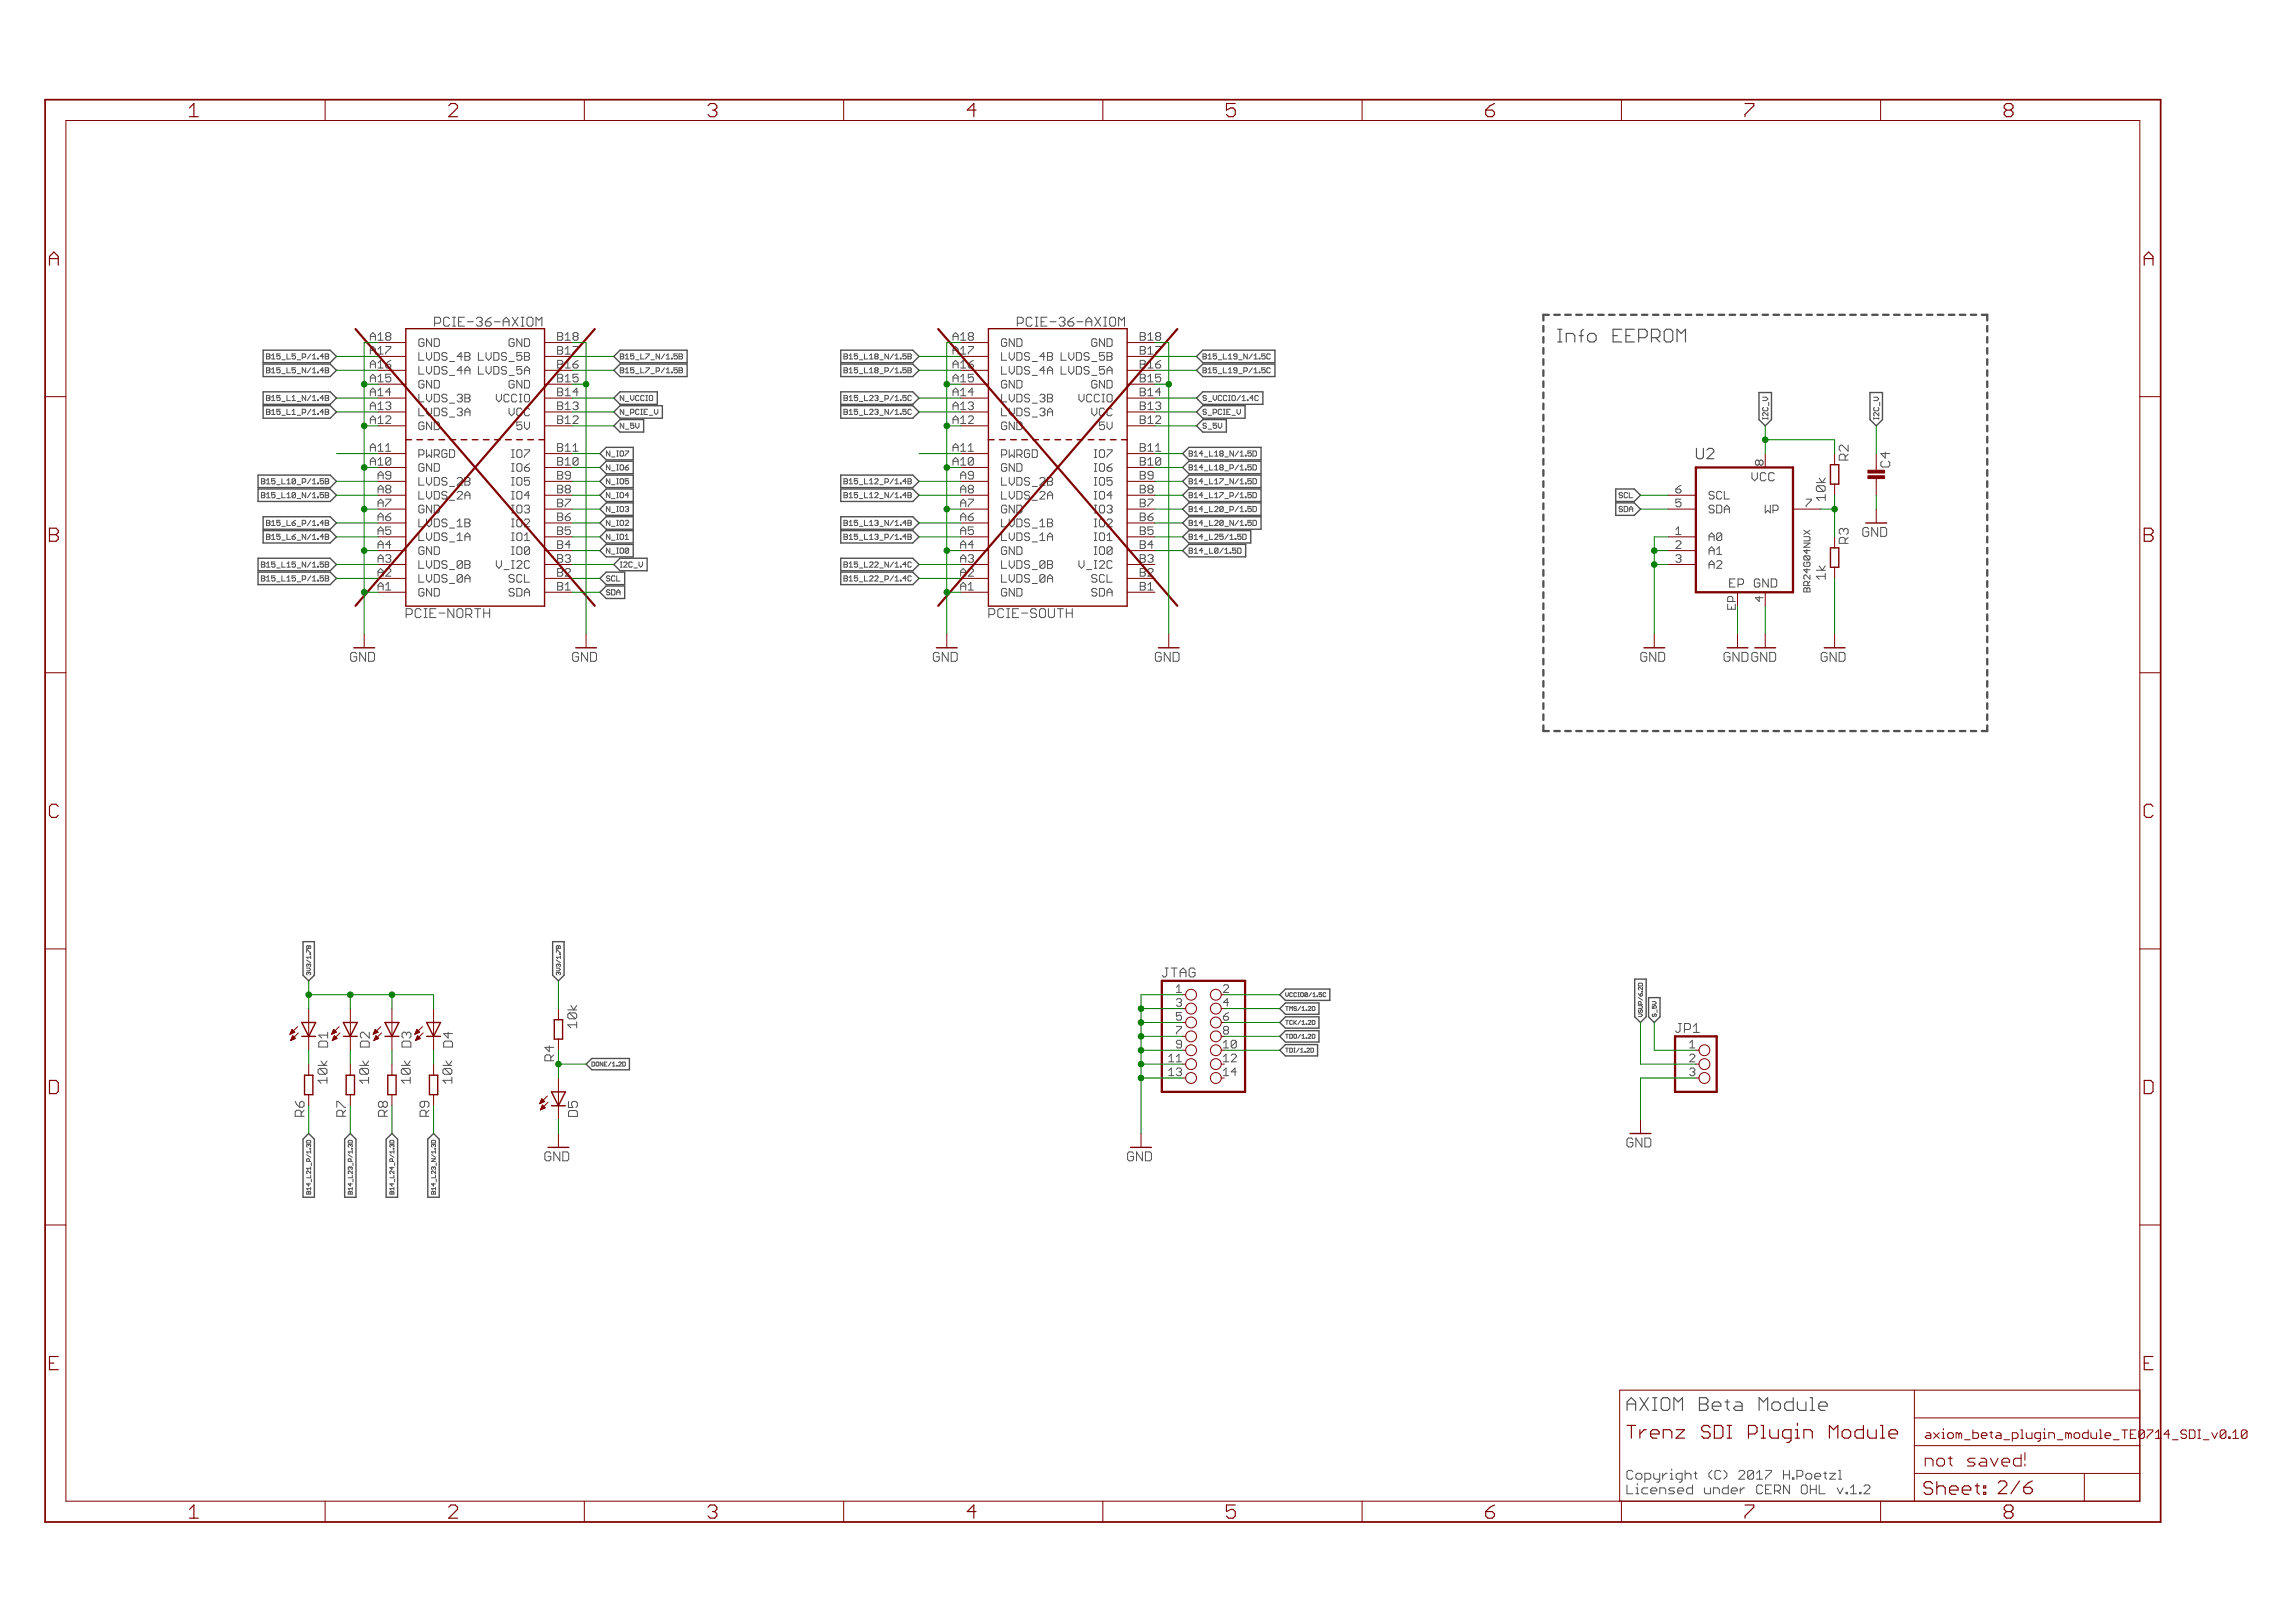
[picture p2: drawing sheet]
<svg xmlns="http://www.w3.org/2000/svg" width="420mm" height="297mm" viewBox="0 0 420 297" stroke-linecap="round" stroke-linejoin="round" font-family="sans-serif">
<defs><g id="words">
<g font-size="3.7" fill="#800000">
<text x="36.2" y="21.4">1</text>
<text x="83.6" y="21.4">2</text>
<text x="131.1" y="21.4">3</text>
<text x="178.5" y="21.4">4</text>
<text x="226" y="21.4">5</text>
<text x="273.5" y="21.4">6</text>
<text x="320.9" y="21.4">7</text>
<text x="368.4" y="21.4">8</text>
<text x="10.4" y="48.6">A</text>
<text x="393.9" y="48.6">A</text>
<text x="10.4" y="99.2">B</text>
<text x="393.9" y="99.2">B</text>
<text x="10.4" y="149.7">C</text>
<text x="393.9" y="149.7">C</text>
<text x="10.3" y="200.2">D</text>
<text x="393.8" y="200.2">D</text>
<text x="36.2" y="277.9">1</text>
<text x="83.6" y="277.9">2</text>
<text x="131.1" y="277.9">3</text>
<text x="178.5" y="277.9">4</text>
<text x="226" y="277.9">5</text>
<text x="273.5" y="277.9">6</text>
<text x="320.9" y="277.9">7</text>
<text x="368.4" y="277.9">8</text>
</g>
<g font-size="3.6" fill="#505050">
<text x="286.6" y="62.7">Info EEPROM</text>
<text x="299.3" y="258.2">AXIOM Beta Module</text>
</g>
<g font-size="3.6" fill="#800000">
<text x="299.3" y="263.3">Trenz SDI Plugin Module</text>
<text x="353.7" y="273.6">Sheet: 2/6</text>
</g>
<text font-size="3.2" fill="#800000" x="353.9" y="268.4">not saved!</text>
<text font-size="2.9" fill="#505050" x="312" y="84">U2</text>
<g font-size="2.5" fill="#505050">
<text x="82.3" y="59.8">PCIE-36-AXIOM</text>
<text x="189" y="59.8">PCIE-36-AXIOM</text>
<text x="339.9" y="84.3" transform="rotate(-90 339.9 84.3)">R2</text>
<text x="347.6" y="85.5" transform="rotate(-90 347.6 85.5)">C4</text>
<text x="339.9" y="99.5" transform="rotate(-90 339.9 99.5)">R3</text>
<text x="342.5" y="98.2">GND</text>
<text x="75.8" y="113.1">PCIE-NORTH</text>
<text x="182.5" y="113.1">PCIE-SOUTH</text>
<text x="65.7" y="121.1">GND</text>
<text x="106.3" y="121.1">GND</text>
<text x="172.3" y="121.1">GND</text>
<text x="213" y="121.1">GND</text>
<text x="301.8" y="121.1">GND</text>
<text x="334.9" y="121.1">GND</text>
<text x="214.2" y="178.9">JTAG</text>
<text x="84.4" y="191.7" transform="rotate(-90 84.4 191.7)">D4</text>
<text x="107.2" y="188.2" transform="rotate(-90 107.2 188.2)">10k</text>
<text x="308.2" y="189">JP1</text>
<text x="61.5" y="198.3" transform="rotate(-90 61.5 198.3)">10k</text>
<text x="69.1" y="198.3" transform="rotate(-90 69.1 198.3)">10k</text>
<text x="76.7" y="198.3" transform="rotate(-90 76.7 198.3)">10k</text>
<text x="84.3" y="198.3" transform="rotate(-90 84.3 198.3)">10k</text>
<text x="57.3" y="204.4" transform="rotate(-90 57.3 204.4)">R6</text>
<text x="64.9" y="204.4" transform="rotate(-90 64.9 204.4)">R7</text>
<text x="72.5" y="204.4" transform="rotate(-90 72.5 204.4)">R8</text>
<text x="80.1" y="204.4" transform="rotate(-90 80.1 204.4)">R9</text>
<text x="107.3" y="204.4" transform="rotate(-90 107.3 204.4)">D5</text>
<text x="299.3" y="210">GND</text>
<text x="101.2" y="212.5">GND</text>
<text x="207.9" y="212.5">GND</text>
<text x="299.3" y="270.8">Copyright (C) 2017 H.Poetzl</text>
<text x="299.3" y="273.5">Licensed under CERN OHL v.1.2</text>
</g>
<g font-size="2.5" fill="#800000">
<text x="335.7" y="91.7" transform="rotate(-90 335.7 91.7)">10k</text>
<text x="335.7" y="106.1" transform="rotate(-90 335.7 106.1)">1k</text>
<text x="317.1" y="121.1">GNDGND</text>
<text x="61.6" y="191.7" transform="rotate(-90 61.6 191.7)">D1</text>
<text x="69.2" y="191.7" transform="rotate(-90 69.2 191.7)">D2</text>
<text x="76.8" y="191.7" transform="rotate(-90 76.8 191.7)">D3</text>
</g>
<text font-size="2.5" fill="#008000" x="103" y="194.3" transform="rotate(-90 103 194.3)">R4</text>
<g font-size="2.3" fill="#505050">
<text x="322.2" y="88.1">VCC</text>
<text x="318.2" y="107.5">EP GND</text>
</g>
<g font-size="2.3" fill="#800000">
<text x="353.9" y="263.3">axiom_beta_plugin_module_TE0714</text>
<text x="396.1" y="263.3">_SDI_v0.10</text>
</g>
<g font-size="2.1" fill="#505050">
<text x="69.3" y="64.9">A17</text>
<text x="69.3" y="62.3">A18</text>
<text x="78.1" y="66">LVDS_4B</text>
<text x="78.1" y="63.5">GND</text>
<text x="89.3" y="66">LVDS_5B</text>
<text x="94" y="63.5">GND</text>
<text x="103.5" y="62.3">B18</text>
<text x="176" y="64.9">A17</text>
<text x="176" y="62.3">A18</text>
<text x="184.8" y="66">LVDS_4B</text>
<text x="184.8" y="63.5">GND</text>
<text x="196" y="66">LVDS_5B</text>
<text x="200.6" y="63.5">GND</text>
<text x="210.2" y="62.3">B18</text>
<text x="69.3" y="70">A15</text>
<text x="69.3" y="67.4">A16</text>
<text x="78.1" y="71.1">GND</text>
<text x="78.1" y="68.5">LVDS_4A</text>
<text x="89.3" y="68.5">LVDS_5A</text>
<text x="94" y="71.1">GND</text>
<text x="103.5" y="70">B15</text>
<text x="103.5" y="67.4">B16</text>
<text x="176" y="70">A15</text>
<text x="176" y="67.4">A16</text>
<text x="184.8" y="71.1">GND</text>
<text x="184.8" y="68.5">LVDS_4A</text>
<text x="196" y="68.5">LVDS_5A</text>
<text x="200.6" y="71.1">GND</text>
<text x="210.2" y="70">B15</text>
<text x="210.2" y="67.4">B16</text>
<text x="69.3" y="77.6">A12</text>
<text x="69.3" y="75">A13</text>
<text x="69.3" y="72.5">A14</text>
<text x="78.1" y="76.2">LVDS_3A</text>
<text x="78.1" y="73.6">LVDS_3B</text>
<text x="92.1" y="73.6">VCCIO</text>
<text x="94.4" y="76.2">VCC</text>
<text x="103.5" y="77.6">B12</text>
<text x="103.5" y="75">B13</text>
<text x="176" y="77.6">A12</text>
<text x="176" y="75">A13</text>
<text x="176" y="72.5">A14</text>
<text x="184.8" y="76.2">LVDS_3A</text>
<text x="184.8" y="73.6">LVDS_3B</text>
<text x="198.7" y="73.6">VCCIO</text>
<text x="201.1" y="76.2">VCC</text>
<text x="210.2" y="77.6">B12</text>
<text x="210.2" y="75">B13</text>
<text x="69.3" y="82.7">A11</text>
<text x="78.1" y="83.8">PWRGD</text>
<text x="78.1" y="78.7">GND</text>
<text x="95.2" y="83.8">IO7</text>
<text x="96.1" y="78.7">5V</text>
<text x="103.5" y="82.7">B11</text>
<text x="176" y="82.7">A11</text>
<text x="184.8" y="83.8">PWRGD</text>
<text x="184.8" y="78.7">GND</text>
<text x="201.9" y="83.8">IO7</text>
<text x="202.7" y="78.7">5V</text>
<text x="210.2" y="82.7">B11</text>
<text x="69.3" y="85.2">A10</text>
<text x="70.7" y="87.7">A9</text>
<text x="78.1" y="88.8">LVDS_2B</text>
<text x="78.1" y="86.3">GND</text>
<text x="95.2" y="88.8">IO5</text>
<text x="95.2" y="86.3">IO6</text>
<text x="103.5" y="87.7">B9</text>
<text x="103.5" y="85.2">B10</text>
<text x="176" y="85.2">A10</text>
<text x="177.3" y="87.7">A9</text>
<text x="184.8" y="88.8">LVDS_2B</text>
<text x="184.8" y="86.3">GND</text>
<text x="201.9" y="88.8">IO5</text>
<text x="201.9" y="86.3">IO6</text>
<text x="210.2" y="87.7">B9</text>
<text x="210.2" y="85.2">B10</text>
<text x="324.3" y="85.2" transform="rotate(-90 324.3 85.2)">8</text>
<text x="70.7" y="95.4">A6</text>
<text x="70.7" y="92.8">A7</text>
<text x="70.7" y="90.3">A8</text>
<text x="78.1" y="93.9">GND</text>
<text x="78.1" y="91.4">LVDS_2A</text>
<text x="95.2" y="93.9">IO3</text>
<text x="95.2" y="91.4">IO4</text>
<text x="103.5" y="95.4">B6</text>
<text x="103.5" y="92.8">B7</text>
<text x="103.5" y="90.3">B8</text>
<text x="177.3" y="95.4">A6</text>
<text x="177.3" y="92.8">A7</text>
<text x="177.3" y="90.3">A8</text>
<text x="184.8" y="93.9">GND</text>
<text x="184.8" y="91.4">LVDS_2A</text>
<text x="201.9" y="93.9">IO3</text>
<text x="201.9" y="91.4">IO4</text>
<text x="210.2" y="95.4">B6</text>
<text x="210.2" y="92.8">B7</text>
<text x="210.2" y="90.3">B8</text>
<text x="308.3" y="90.3">6</text>
<text x="308.3" y="92.8">5</text>
<text x="314.3" y="91.4">SCL</text>
<text x="314.3" y="93.9">SDA</text>
<text x="324" y="93.9">WP</text>
<text x="332.1" y="92.8">7</text>
<text x="70.7" y="100.4">A4</text>
<text x="70.7" y="97.9">A5</text>
<text x="78.1" y="101.5">GND</text>
<text x="78.1" y="99">LVDS_1A</text>
<text x="78.1" y="96.5">LVDS_1B</text>
<text x="95.2" y="101.5">IO0</text>
<text x="95.2" y="99">IO1</text>
<text x="95.2" y="96.5">IO2</text>
<text x="103.5" y="100.4">B4</text>
<text x="103.5" y="97.9">B5</text>
<text x="177.3" y="100.4">A4</text>
<text x="177.3" y="97.9">A5</text>
<text x="184.8" y="101.5">GND</text>
<text x="184.8" y="99">LVDS_1A</text>
<text x="184.8" y="96.5">LVDS_1B</text>
<text x="201.9" y="101.5">IO0</text>
<text x="201.9" y="99">IO1</text>
<text x="201.9" y="96.5">IO2</text>
<text x="210.2" y="100.4">B4</text>
<text x="210.2" y="97.9">B5</text>
<text x="314.3" y="99">A0</text>
<text x="314.3" y="101.5">A1</text>
<text x="70.7" y="105.5">A2</text>
<text x="70.7" y="103">A3</text>
<text x="78.1" y="106.6">LVDS_0A</text>
<text x="78.1" y="104.1">LVDS_0B</text>
<text x="92.8" y="104.1">V_I2C</text>
<text x="94.8" y="106.6">SCL</text>
<text x="103.5" y="105.5">B2</text>
<text x="103.5" y="103">B3</text>
<text x="177.3" y="105.5">A2</text>
<text x="177.3" y="103">A3</text>
<text x="184.8" y="106.6">LVDS_0A</text>
<text x="184.8" y="104.1">LVDS_0B</text>
<text x="199.5" y="104.1">V_I2C</text>
<text x="201.5" y="106.6">SCL</text>
<text x="210.2" y="105.5">B2</text>
<text x="210.2" y="103">B3</text>
<text x="314.3" y="104.1">A2</text>
<text x="70.7" y="108">A1</text>
<text x="78.1" y="109.2">GND</text>
<text x="94.4" y="109.2">SDA</text>
<text x="103.5" y="108">B1</text>
<text x="177.3" y="108">A1</text>
<text x="184.8" y="109.2">GND</text>
<text x="201.1" y="109.2">SDA</text>
<text x="210.2" y="108">B1</text>
<text x="324.3" y="110.1" transform="rotate(-90 324.3 110.1)">4</text>
<text x="216.9" y="184.2">3</text>
<text x="225.5" y="191.9">10</text>
<text x="225.5" y="194.4">12</text>
<text x="225.5" y="196.9">14</text>
</g>
<g font-size="2.1" fill="#008000">
<text x="103.5" y="64.9">B17</text>
<text x="210.2" y="64.9">B17</text>
<text x="103.5" y="72.5">B14</text>
<text x="210.2" y="72.5">B14</text>
</g>
<g font-size="2.1" fill="#800000">
<text x="319.3" y="111.4" transform="rotate(-90 319.3 111.4)">EP</text>
<text x="216.9" y="181.7">1</text>
<text x="216.9" y="186.8">5</text>
<text x="216.9" y="189.3">7</text>
<text x="216.9" y="191.9">9</text>
<text x="310.9" y="191.9">1</text>
<text x="215.5" y="194.4">11</text>
<text x="215.5" y="196.9">13</text>
<text x="310.9" y="194.4">2</text>
<text x="310.9" y="196.9">3</text>
</g>
<text font-size="1.8" fill="#505050" x="333" y="108.4" transform="rotate(-90 333 108.4)">BR24G04NUX</text>
<g font-size="1.4" fill="#505050">
<text x="51.5" y="65.7">B15_L5_P/1.4B</text>
<text x="115" y="65.7">B15_L7_N/1.5B</text>
<text x="157" y="65.7">B15_L18_N/1.5B</text>
<text x="221.7" y="65.7">B15_L19_N/1.5C</text>
<text x="51.3" y="68.3">B15_L5_N/1.4B</text>
<text x="115" y="68.3">B15_L7_P/1.5B</text>
<text x="157.2" y="68.3">B15_L18_P/1.5B</text>
<text x="221.7" y="68.3">B15_L19_P/1.5C</text>
<text x="51.3" y="73.4">B15_L1_N/1.4B</text>
<text x="51.5" y="75.9">B15_L1_P/1.4B</text>
<text x="115" y="73.4">N_VCCIO</text>
<text x="115" y="75.9">N_PCIE_V</text>
<text x="157" y="75.9">B15_L23_N/1.5C</text>
<text x="157.2" y="73.4">B15_L23_P/1.5C</text>
<text x="221.7" y="75.9">S_PCIE_V</text>
<text x="221.7" y="73.4">S_VCCIO/1.4C</text>
<text x="325.2" y="76.8" transform="rotate(-90 325.2 76.8)">I2C_V</text>
<text x="112.5" y="83.5">N_IO7</text>
<text x="115" y="78.4">N_5V</text>
<text x="219.2" y="83.5">B14_L18_N/1.5D</text>
<text x="221.7" y="78.4">S_5V</text>
<text x="50.6" y="88.6">B15_L10_P/1.5B</text>
<text x="112.5" y="86.1">N_IO6</text>
<text x="112.5" y="88.6">N_IO5</text>
<text x="157.2" y="88.6">B15_L12_P/1.4B</text>
<text x="219.2" y="86.1">B14_L18_P/1.5D</text>
<text x="219.2" y="88.6">B14_L17_N/1.5D</text>
<text x="50.3" y="91.1">B15_L10_N/1.5B</text>
<text x="112.5" y="93.7">N_IO3</text>
<text x="112.5" y="91.1">N_IO4</text>
<text x="157" y="91.1">B15_L12_N/1.4B</text>
<text x="219.2" y="93.7">B14_L20_P/1.5D</text>
<text x="219.2" y="91.1">B14_L17_P/1.5D</text>
<text x="297.7" y="93.7">SDA</text>
<text x="298" y="91.1">SCL</text>
<text x="51.3" y="98.8">B15_L6_N/1.4B</text>
<text x="51.5" y="96.2">B15_L6_P/1.4B</text>
<text x="112.5" y="98.8">N_IO1</text>
<text x="112.5" y="101.3">N_IO0</text>
<text x="112.5" y="96.2">N_IO2</text>
<text x="157" y="96.2">B15_L13_N/1.4B</text>
<text x="157.2" y="98.8">B15_L13_P/1.4B</text>
<text x="219.2" y="98.8">B14_L25/1.5D</text>
<text x="219.2" y="101.3">B14_L0/1.5D</text>
<text x="219.2" y="96.2">B14_L20_N/1.5D</text>
<text x="50.3" y="103.8">B15_L15_N/1.5B</text>
<text x="50.6" y="106.4">B15_L15_P/1.5B</text>
<text x="112.5" y="106.4">SC</text>
<text x="115" y="103.8">I2C_V</text>
<text x="157" y="103.8">B15_L22_N/1.4C</text>
<text x="157.2" y="106.4">B15_L22_P/1.4C</text>
<text x="112.5" y="108.9">SD</text>
</g>
<g font-size="1.1" fill="#505050">
<text x="236.9" y="185">TMS/1.2D</text>
<text x="236.9" y="182.4">VCCIO0/1.5C</text>
<text x="236.9" y="190.1">TDO/1.2</text>
<text x="236.9" y="187.5">TCK/1.2D</text>
<text x="302.3" y="186.1" transform="rotate(-90 302.3 186.1)">VSUP/6.2D</text>
<text x="109.9" y="195.2">DONE/1.2</text>
<text x="236.9" y="192.6">TDI/1.2D</text>
</g>
</g></defs>
<path d="M285.2 62.6h.8M285.2 60.3h.8M285.6 60.3v2.3M310.6 82.1v1.5l.3 .3h.6M297.9 257h1.5M298.7 255.8l-.8 .8v1.5" fill="none" stroke="#505050" stroke-width=".21"/>
<g fill="none" stroke="#505050" stroke-width=".18">
<path d="M79.6 59.2h.8l.3-.3v-.6l-.3-.2h-.8v1.6M82 58.1h-.5l-.3 .2v1.1l.3 .3h.5M186.2 59.2h.8l.3-.3v-.6l-.3-.2h-.8v1.6M188.7 58.1h-.5l-.3 .2v1.1l.3 .3h.5M48.8 74.9h.5l.1 .2-.1 .3 .1 .3-.1 .2h-.5zM48.8 75.4h.5M48.8 72.4h.5l.1 .1-.1 .4 .1 .3-.1 .1h-.5zM48.8 67.3h.5l.1 .2-.1 .3 .1 .3-.1 .1h-.5zM48.8 67.8h.5M48.8 64.8h.5l.1 .1-.1 .3 .1 .4-.1 .1h-.5zM48.8 72.9h.5M48.8 65.2h.5"/>
<path d="M49.7 75.9h.7M49.7 73.3h.7M49.7 68.2h.7M49.7 75.2l.3-.3v1M49.7 65.1l.3-.3v.9M49.7 67.6l.3-.3v.9M49.7 72.7l.3-.3v.9M49.7 65.7h.7M50.7 75.7l.1 .2h.3M50.7 73.2l.1 .1h.3M50.7 68.1l.1 .1h.3M50.7 65.6l.1 .1h.3"/>
<path d="M51.3 74.9h-.6v.5l.4-.2M51.3 67.3h-.6v.5l.3-.2M51.3 64.8h-.6v.4l.4-.1M51.3 72.4h-.6v.5l.3-.2M67.8 76.8h.9M67.8 74.3h.9M67.8 71.7h.9M67.8 69.2h.9M67.8 66.7h.9M67.8 64.1h.9M67.8 61.6h.9M68.7 61.3l-.4-.4-.5 .4v1"/>
<path d="M68.7 63.9l-.4-.5-.5 .5v.9M68.7 66.4l-.4-.4-.5 .4v1M68.7 69l-.4-.5-.5 .5v.9M68.7 71.5l-.4-.5-.5 .5v.9M68.7 74l-.4-.4-.5 .4v1M68.7 76.6l-.4-.5-.5 .5v.9M76.7 74.7v1.4h.9M76.7 72.2v1.4h.9M76.7 67.1v1.4h.9M76.7 64.5v1.4h.9M77.2 77.9h.4M77.2 70.3h.4"/>
<path d="M77.2 62.7h.4M77.6 77.5l-.2-.3h-.5l-.2 .3v.9l.2 .2h.5l.2-.2M77.6 69.8l-.2-.2h-.5l-.2 .2v1l.2 .2h.5l.2-.2M77.6 62.2l-.2-.2h-.5l-.2 .2v1l.2 .2h.5l.2-.2M87.6 68.5h.9M87.6 65.9h.9M90.9 72.2v.9l.4 .5 .5-.5M93.2 74.7v.9l.5 .5 .4-.5M93.4 62l-.2 .2v1l.2 .2M93.4 69.6l-.2 .2v1l.2 .2M94.6 78.4l.2 .2h.5l.2-.2M95.5 77.2h-.9v.7l.5-.2h.2l.2 .2"/>
<path d="M102.1 76.8h.7M102.1 74.3h.7M102.1 71.7h.7M102.1 69.2h.7M102.1 66.7h.7M102.1 64.1h.7M102.1 61.6h.7M102.8 76.8l.2 .2M102.8 74.3l.2 .2M102.8 71.7l.2 .3M102.8 69.2l.2 .2M102.8 66.7l.2 .2"/>
<path d="M102.8 64.1l.2 .2M102.8 61.6l.2 .2M103 76.3l-.2-.2h-.7v1.4h.7l.2-.2M103 71.3l-.2-.3h-.7v1.4h.7l.2-.2M103 66.2l-.2-.2h-.7v1.4h.7l.2-.3M103 73.8l-.2-.2h-.7v1.4h.7l.2-.3M103 68.7l-.2-.2h-.7v1.4h.7l.2-.2M103 63.6l-.2-.2h-.7v1.4h.7l.2-.2M103 61.1l-.2-.2h-.7v1.4h.7l.2-.3M103 76.6l-.2 .2M103 74l-.2 .3M103 71.5l-.2 .2"/>
<path d="M103 69l-.2 .2M103 66.4l-.2 .3M103 63.9l-.2 .2M103 61.3l-.2 .3M113.6 64.8h.4l.2 .1-.2 .3 .2 .4-.2 .1h-.4zM113.6 67.3h.4l.2 .2-.2 .3 .2 .3-.2 .1h-.4zM113.6 67.8h.4M113.6 65.2h.4M114.2 72.4v.9l-.6-.9v.9M114.2 74.9v1l-.6-1v1M114.2 77.4v1l-.6-1v1M114.5 76h.6"/>
<path d="M114.5 68.2h.6M114.5 65.7h.6M114.5 73.5h.6M114.5 78.5h.6M114.8 67.3l-.3 .3M114.8 64.8l-.3 .3M154.5 74.9h.5l.2 .2-.2 .3 .2 .3-.2 .2h-.5zM154.5 75.4h.5M154.5 72.4h.5l.2 .1-.2 .4 .2 .3-.2 .1h-.5zM154.5 67.3h.5l.2 .2-.2 .3 .2 .3-.2 .1h-.5zM154.5 67.8h.5M154.5 72.9h.5"/>
<path d="M154.5 64.8h.5l.2 .1-.2 .3 .2 .4-.2 .1h-.5zM154.5 65.2h.5M155.5 75.9h.6M155.5 73.3h.6M155.5 68.2h.6M155.5 65.7h.6M155.5 65.1l.3-.3v.9M155.5 67.6l.3-.3v.9M155.5 72.7l.3-.3v.9M155.5 75.2l.3-.3v1M156.4 65.6l.1 .1h.4M156.4 75.7l.1 .2h.4"/>
<path d="M156.4 73.2l.1 .1h.4M156.4 68.1l.1 .1h.4l.1-.1M157 74.9h-.6v.5l.3-.2M157 72.4h-.6v.5l.5-.2M157 67.3h-.6v.5l.3-.2 .3 .2M157 64.8h-.6v.4l.3-.1M174.5 76.8h.9M174.5 74.3h.9M174.5 71.7h.9M174.5 69.2h.9M174.5 66.7h.9M174.5 64.1h.9"/>
<path d="M174.5 61.6h.9M175.4 61.3l-.5-.4-.4 .4v1M175.4 63.9l-.5-.5-.4 .5v.9M175.4 66.4l-.5-.4-.4 .4v1M175.4 69l-.5-.5-.4 .5v.9M175.4 71.5l-.5-.5-.4 .5v.9M175.4 74l-.5-.4-.4 .4v1M175.4 76.6l-.5-.5-.4 .5v.9M183.4 64.5v1.4h.9M183.4 67.1v1.4h.9M183.4 72.2v1.4h.9M183.4 74.7v1.4h.9"/>
<path d="M183.8 77.9h.5M183.8 70.3h.5M183.8 62.7h.5M184.3 62.2l-.2-.2h-.5l-.2 .2v1l.2 .2h.5l.2-.2M184.3 69.8l-.2-.2h-.5l-.2 .2v1l.2 .2h.5l.2-.2M184.3 77.5l-.2-.3h-.5l-.2 .3v.9l.2 .2h.5l.2-.2M194.3 68.5h.9M194.3 65.9h.9M197.5 72.2v.9l.5 .5 .5-.5M199.9 74.7v.9l.4 .5M200.1 62l-.2 .2v1l.2 .2M200.1 69.6l-.2 .2v1l.2 .2"/>
<path d="M201.3 78.4l.2 .2h.5l.2-.2M202.2 77.2h-.9v.7l.4-.2h.3l.2 .2M208.7 76.8h.7M208.7 74.3h.7M208.7 71.7h.7M208.7 69.2h.7M208.7 66.7h.7M208.7 64.1h.7M208.7 61.6h.7M209.4 76.8l.3 .2M209.4 74.3l.3 .2M209.4 71.7l.3 .3"/>
<path d="M209.4 69.2l.3 .2M209.4 66.7l.3 .2M209.4 64.1l.3 .2M209.4 61.6l.3 .2M209.7 76.3l-.3-.2h-.7v1.4h.7l.3-.2M209.7 71.3l-.3-.3h-.7v1.4h.7l.3-.2M209.7 66.2l-.3-.2h-.7v1.4h.7l.3-.3M209.7 61.1l-.3-.2h-.7v1.4h.7l.3-.3M209.7 63.6l-.3-.2h-.7v1.4h.7l.3-.2M209.7 68.7l-.3-.2h-.7v1.4h.7l.3-.2M209.7 73.8l-.3-.2h-.7v1.4h.7l.3-.3M209.7 76.6l-.3 .2"/>
<path d="M209.7 74l-.3 .3M209.7 71.5l-.3 .2M209.7 69l-.3 .2M209.7 66.4l-.3 .3M209.7 63.9l-.3 .2M209.7 61.3l-.3 .3M220.2 64.8h.5l.2 .1-.2 .3 .2 .4-.2 .1h-.5zM220.2 67.3h.5l.2 .2-.2 .3 .2 .3-.2 .1h-.5zM220.2 67.8h.5M220.2 65.2h.5M220.9 77.6l-.2-.2h-.3l-.2 .4 .2 .1h.3l.2 .3-.2 .2h-.3l-.2-.2M220.9 75.1l-.2-.2h-.3l-.2 .2 .2 .3h.3l.2 .1-.2 .4h-.3l-.2-.2"/>
<path d="M220.9 72.5l-.2-.1h-.3l-.2 .3 .2 .2h.3l.2 .3-.2 .1h-.3l-.2-.1M221.2 76h.6M221.2 68.2h.6M221.2 65.7h.6M221.2 73.5h.6M221.2 78.5h.6M221.5 64.8l-.3 .3M221.5 67.3l-.3 .3M322.7 76.6h1M322.7 76.4v.4M322.7 72.7h.6l.4 .3-.4 .3h-.6M322.9 74.6l-.2 .1v.3l.2 .2h.6l.2-.2"/>
<path d="M322.9 76.1l-.2-.1v-.4l.2-.1 .8 .6M323.5 74.6l.2 .1M343 76.6h1M343 72.7h.7l.3 .3-.3 .3h-.7M343 76.4v.4M343.2 74.6l-.2 .1v.3l.2 .2h.6l.2-.2v-.3l-.2-.1M344 75.5v.6l-.7-.6-.3 .1v.4l.2 .1M344 76.4v.4M344.1 73.6v.7M47.9 90.1h.4l.2 .2-.2 .3 .2 .3-.2 .2h-.4zM47.9 90.6h.4M47.9 87.6h.4l.2 .2-.2 .3 .2 .3-.2 .2h-.4z"/>
<path d="M47.9 88.1h.4M48.8 98.2h.5M48.8 91.1h.6M48.8 90.5l.3-.4v1M48.8 87.9l.3-.3v1M48.8 88.6h.6M48.8 95.2h.5l.1 .2-.1 .3 .1 .3-.1 .2h-.5zM48.8 97.8h.5l.1 .1-.1 .3 .1 .4-.1 .1h-.5zM48.8 95.7h.5M49.7 90.9l.2 .2h.3M49.7 88.4l.2 .2h.3M49.7 95.5l.3-.3v1"/>
<path d="M49.7 98.1l.3-.3v.9M49.7 98.7h.7M49.7 96.2h.7M50.4 90.1h-.7v.5l.3-.1M50.4 87.6h-.7v.5l.5-.2M50.7 98.6l.1 .1h.3M50.7 96l.1 .2h.3M51.3 95.2h-.6v.5l.4-.2M51.3 97.8h-.6v.4l.3-.1M67.8 84.4h.9M67.8 81.9h.9M68.7 81.7l-.4-.5-.5 .5v.9"/>
<path d="M68.7 84.2l-.4-.5-.5 .5v.9M69.2 99.7h.9M69.2 97.1h.9M69.2 94.6h.9M69.2 92.1h.9M69.2 89.5h.9M69.2 87h.9M70.1 86.7l-.4-.4-.5 .4v1M70.1 89.3l-.4-.5-.5 .5v.9M70.1 91.8l-.4-.4-.5 .4v1M70.1 94.4l-.4-.5-.5 .5v.9M70.1 96.9l-.4-.5-.5 .5v.9"/>
<path d="M70.1 99.4l-.4-.4-.5 .4v1M76.7 97.5v1.4h.9M76.7 95v1.4h.9M76.7 89.9v1.4h.9M76.7 87.4v1.4h.9M77.2 93.2h.4M77.2 85.6h.4M77.6 92.7l-.2-.2h-.5l-.2 .2v.9l.2 .3h.5l.2-.3M77.6 85.1l-.2-.2h-.5l-.2 .2v.9l.2 .3h.5l.2-.3M77.6 82.5l-.2-.2h-.7v1.4M77.6 83l-.2 .2h-.7M93.7 89.9h.4"/>
<path d="M93.7 98.9h.4M93.7 96.4h.4M93.7 92.5h.4M93.7 93.9h.4M93.7 91.3h.4M93.7 88.8h.4M93.7 84.9h.4M93.7 86.3h.4M93.7 82.3h.4M93.7 97.5h.4M93.7 95h.4M93.7 87.4h.4"/>
<path d="M93.7 83.7h.4M93.9 82.3v1.4M93.9 84.9v1.4M93.9 87.4v1.4M93.9 89.9v1.4M93.9 92.5v1.4M93.9 95v1.4M93.9 97.5v1.4M94.8 82.3l-.2 .2v1l.2 .2M94.8 84.9l-.2 .2v.9l.2 .3M94.8 87.4l-.2 .2v1l.2 .2M94.8 89.9l-.2 .3v.9l.2 .2"/>
<path d="M94.8 92.5l-.2 .2v.9l.2 .3M94.8 95l-.2 .2v1l.2 .2M94.8 97.5l-.2 .3v.9l.2 .2M102.1 99.7h.7M102.1 97.1h.7M102.1 94.6h.7M102.1 92.1h.7M102.1 89.5h.7M102.1 87h.7M102.1 84.4h.7M102.1 81.9h.7M102.8 99.7l.2 .2"/>
<path d="M102.8 97.1l.2 .3M102.8 94.6l.2 .2M102.8 92.1l.2 .2M102.8 89.5l.2 .2M102.8 87l.2 .2M102.8 84.4l.2 .3M102.8 81.9l.2 .2M103 99.2l-.2-.2h-.7v1.4h.7l.2-.3M103 96.7l-.2-.3h-.7v1.4h.7l.2-.2M103 91.6l-.2-.2h-.7v1.4h.7l.2-.3M103 86.5l-.2-.2h-.7v1.4h.7l.2-.3M103 94.1l-.2-.2h-.7v1.4h.7l.2-.2"/>
<path d="M103 89l-.2-.2h-.7v1.4h.7l.2-.2M103 84l-.2-.3h-.7v1.4h.7l.2-.2M103 81.4l-.2-.2h-.7v1.4h.7l.2-.2M103 99.4l-.2 .3M103 96.9l-.2 .2M103 94.4l-.2 .2M103 91.8l-.2 .3M103 89.3l-.2 .2M103 86.7l-.2 .3M103 84.2l-.2 .2M103 81.7l-.2 .2M111.7 82.5v1l-.7-1v1"/>
<path d="M111.7 85.1v.9l-.7-.9v.9M111.7 87.6v1l-.7-1v1M111.7 90.1v1l-.7-1v1M111.7 92.7v.9l-.7-.9v.9M111.7 95.2v1l-.7-1v1M111.7 97.8v.9l-.7-.9v.9M112 86.2h.6M112 83.6h.6M112 93.8h.6M112 98.9h.6M112 96.3h.6M112 88.7h.6"/>
<path d="M112 91.2h.6M154.5 98.2h.5M154.5 90.1h.5l.2 .2-.2 .3 .2 .3-.2 .2h-.5zM154.5 90.6h.5M154.5 87.6h.5l.2 .2-.2 .3 .2 .3-.2 .2h-.5zM154.5 88.1h.5M154.5 95.2h.5l.2 .2-.2 .3 .2 .3-.2 .2h-.5zM154.5 97.8h.5l.2 .1-.2 .3 .2 .4-.2 .1h-.5zM154.5 95.7h.5M155.5 91.1h.6M155.5 88.6h.6M155.5 87.9l.3-.3v1"/>
<path d="M155.5 90.5l.3-.4v1M155.5 95.5l.3-.3v1M155.5 98.1l.3-.3v.9M155.5 98.7h.6M155.5 96.2h.6M156.4 90.9l.1 .2h.4M156.4 88.4l.1 .2h.4l.1-.2M156.4 98.6l.1 .1h.4l.1-.1M156.4 96l.1 .2h.4M157 90.1h-.6v.5l.3-.1M157 87.6h-.6v.5l.3-.2 .3 .2M157 95.2h-.6v.5l.3-.2"/>
<path d="M157 97.8h-.6v.4l.3-.1 .3 .1M174.5 84.4h.9M174.5 81.9h.9M175.4 81.7l-.5-.5-.4 .5v.9M175.4 84.2l-.5-.5-.4 .5v.9M175.9 99.7h.9M175.9 97.1h.9M175.9 94.6h.9M175.9 92.1h.9M175.9 89.5h.9M175.9 87h.9M176.8 86.7l-.5-.4-.4 .4v1"/>
<path d="M176.8 89.3l-.5-.5-.4 .5v.9M176.8 91.8l-.5-.4-.4 .4v1M176.8 94.4l-.5-.5-.4 .5v.9M176.8 96.9l-.5-.5-.4 .5v.9M176.8 99.4l-.5-.4-.4 .4v1M183.4 87.4v1.4h.9M183.4 89.9v1.4h.9M183.4 95v1.4h.9M183.4 97.5v1.4h.9M183.8 93.2h.5M183.8 85.6h.5M184.3 82.5l-.2-.2h-.7v1.4"/>
<path d="M184.3 85.1l-.2-.2h-.5l-.2 .2v.9l.2 .3h.5l.2-.3M184.3 92.7l-.2-.2h-.5l-.2 .2v.9l.2 .3h.5l.2-.3M184.3 83l-.2 .2h-.7M200.3 89.9h.5M200.3 98.9h.5M200.3 96.4h.5M200.3 92.5h.5M200.3 93.9h.5M200.3 91.3h.5M200.3 88.8h.5M200.3 84.9h.5M200.3 86.3h.5"/>
<path d="M200.3 82.3h.5M200.3 97.5h.5M200.3 95h.5M200.3 87.4h.5M200.3 83.7h.5M200.6 82.3v1.4M200.6 84.9v1.4M200.6 87.4v1.4M200.6 89.9v1.4M200.6 92.5v1.4M200.6 95v1.4M200.6 97.5v1.4"/>
<path d="M201.5 82.3l-.2 .2v1l.2 .2M201.5 84.9l-.2 .2v.9l.2 .3M201.5 87.4l-.2 .2v1l.2 .2M201.5 89.9l-.2 .3v.9l.2 .2M201.5 92.5l-.2 .2v.9l.2 .3M201.5 95l-.2 .2v1l.2 .2M201.5 97.5l-.2 .3v.9l.2 .2M208.7 99.7h.7M208.7 97.1h.7M208.7 94.6h.7M208.7 92.1h.7M208.7 89.5h.7"/>
<path d="M208.7 87h.7M208.7 84.4h.7M208.7 81.9h.7M209.4 99.7l.3 .2M209.4 97.1l.3 .3M209.4 94.6l.3 .2M209.4 92.1l.3 .2M209.4 89.5l.3 .2M209.4 87l.3 .2M209.4 84.4l.3 .3M209.4 81.9l.3 .2M209.7 99.2l-.3-.2h-.7v1.4h.7l.3-.3"/>
<path d="M209.7 81.7l-.3 .2M209.7 96.7l-.3-.3h-.7v1.4h.7l.3-.2M209.7 91.6l-.3-.2h-.7v1.4h.7l.3-.3M209.7 86.5l-.3-.2h-.7v1.4h.7l.3-.3M209.7 81.4l-.3-.2h-.7v1.4h.7l.3-.2M209.7 84l-.3-.3h-.7v1.4h.7l.3-.2M209.7 89l-.3-.2h-.7v1.4h.7l.3-.2M209.7 94.1l-.3-.2h-.7v1.4h.7l.3-.2M209.7 99.4l-.3 .3M209.7 96.9l-.3 .2M209.7 94.4l-.3 .2M209.7 91.8l-.3 .3"/>
<path d="M209.7 89.3l-.3 .2M209.7 86.7l-.3 .3M209.7 84.2l-.3 .2M217.7 98.2h.5M217.7 90.1h.5l.1 .2-.1 .3 .1 .3-.1 .2h-.5zM217.7 93.2h.5M217.7 85.6h.5M217.7 90.6h.5M217.7 83h.5M217.7 92.7h.5l.1 .2-.1 .3 .1 .3-.1 .1h-.5zM217.7 87.6h.5l.1 .2-.1 .3 .1 .3-.1 .2h-.5zM217.7 88.1h.5"/>
<path d="M217.7 82.5h.5l.1 .2-.1 .3 .1 .3-.1 .2h-.5zM217.7 85.1h.5l.1 .1-.1 .4 .1 .3-.1 .1h-.5zM217.7 95.2h.5l.1 .2-.1 .3 .1 .3-.1 .2h-.5zM217.7 97.8h.5l.1 .1-.1 .3 .1 .4-.1 .1h-.5zM217.7 95.7h.5M218.6 91.1h.7M218.6 93.6h.7M218.6 88.6h.7M218.6 98.7h.7M218.6 96.2h.7M218.6 86h.7M218.6 83.5h.7"/>
<path d="M218.9 92.7l-.3 .3M218.9 90.1l-.3 .4M218.9 87.6l-.3 .3M218.9 82.5l-.3 .3M218.9 97.8l-.3 .3M218.9 85.1l-.3 .3M218.9 95.2l-.3 .3M297 90.3l-.1-.2h-.3l-.2 .2 .2 .3h.3l.1 .2-.1 .3h-.3l-.2-.2M297 92.9l-.1-.2h-.3l-.2 .2 .2 .3h.3l.1 .1-.1 .3h-.3l-.2-.1M297.8 90.1h-.3l-.2 .2v.6l.2 .2h.3M306.8 99.2l.2-.2h.5l.2 .2v.2l-.9 1h.9M306.8 89.5h.7l.2 .2"/>
<path d="M306.8 97.8h.9M306.8 92.5l.2 .3h.5l.2-.3M306.8 89.5v.5l.2 .2h.5l.2-.2M306.8 96.9l.5-.5v1.4M307.7 91.4h-.9v.7l.5-.3h.2l.2 .3M307.7 88.8l-.4 .2-.5 .5M312.9 98.2h.9M312.9 93.6l.2 .3h.5l.2-.3M312.9 91.1l.2 .2h.5l.2-.2M313.8 90.2l-.2-.3h-.5l-.2 .3v.2l.2 .2h.5l.2 .3M313.8 92.7l-.2-.2h-.5l-.2 .2v.2l.2 .3h.5l.2 .2M313.8 98l-.4-.5-.5 .5v.9"/>
<path d="M322.1 84.4l-.3-.2h-.2l-.2 .2v.5l.2 .2h.2l.3-.2M323.2 92.5v1.4l.4-.5M330.2 99.4h1.2l-1.2 .8h1.2M330.2 99h1M330.2 98.2h1M330.2 97l1.2 .8M330.7 91.4h.9M331.4 97l-1.2 .8M331.6 91.6l-.9 .9v.3M332.5 91.1h1.7M332.5 89.2l.3-.3 1.1 1.1h-1.1l-.3-.3zM332.5 88.3h1.7"/>
<path d="M332.8 88.9h1.1M337.2 81.5h-.2l-.3 .2v.6l.3 .3M337.2 96.7h-.2l-.3 .3v.5l.3 .3M337.5 83.1h-.5l-.3 .3v.8h1.6M337.5 98.4h-.5l-.3 .2v.8h1.6M341.6 97.3h.5M341.8 96.5h-.5l-.3 .3v1.1l.3 .3h.5M344.6 84.4l-.3 .3v.5l.3 .3h1.1M346 83h-1.7l.8 .8M47.9 105.9h.4M47.9 103.3h.4M47.9 102.8h.4l.2 .2-.2 .3 .2 .3-.2 .2h-.4z"/>
<path d="M47.9 105.4h.4l.2 .2-.2 .3 .2 .3-.2 .1h-.4zM48.8 103.8h.6M48.8 106.3h.6M48.8 103.2l.3-.4v1M48.8 105.7l.3-.3v.9M49.7 103.6l.2 .2h.3M49.7 106.2l.2 .1h.3M50.4 102.8h-.7v.5l.3-.1M50.4 105.4h-.7v.5l.5-.2M65 119.4h-.5l-.3 .3v1.1l.3 .2h.5M69.2 107.3h.9M69.2 104.8h.9"/>
<path d="M69.2 102.2h.9M70.1 102l-.4-.5-.5 .5v.9M70.1 104.5l-.4-.4-.5 .4v1M70.1 107.1l-.4-.5-.5 .5v.9M74.4 112.5h.8M75.2 111.4h-.8v1.6M76.7 105.2v1.4h.9M76.7 102.6v1.4h.9M77.2 108.4h.4M77.2 100.8h.4M77.6 107.9l-.2-.2h-.5l-.2 .2v1l.2 .2h.5l.2-.2M77.6 100.3l-.2-.2h-.5l-.2 .2v.9l.2 .3h.5l.2-.3"/>
<path d="M90.9 102.6v.9l.4 .5 .5-.5v-.9M93.2 108.9l.2 .2h.5M93.4 105.2l-.2 .2v.2l.2 .3h.5l.2 .2v.2l-.2 .3h-.5l-.2-.3M93.7 100.1h.4M93.7 101.5h.4M93.9 107.7h-.5l-.2 .2v.3l.2 .2h.5M93.9 105.2l.2 .2M93.9 100.1v1.4M94.8 100.1l-.2 .2v.9l.2 .3M102.1 107.3h.7M102.1 104.8h.7M102.1 102.2h.7"/>
<path d="M102.8 107.3l.2 .2M102.8 104.8l.2 .2M102.8 102.2l.2 .2M103 104.3l-.2-.2h-.7v1.4h.7l.2-.3M103 106.8l-.2-.2h-.7v1.4h.7l.2-.2M103 101.7l-.2-.2h-.7v1.4h.7l.2-.2M103 107.1l-.2 .2M103 104.5l-.2 .3M103 102l-.2 .2M105.7 119.4h-.6l-.3 .3v1.1l.3 .2h.6M111.7 108.1l-.2-.2h-.3l-.2 .3 .5 .2 .2 .3-.2 .2h-.3l-.2-.2M111.7 105.6l-.2-.2h-.3l-.2 .3 .5 .2 .2 .3-.2 .1h-.3l-.2-.1"/>
<path d="M111.7 100.3v1l-.7-1v1M112 101.4h.6M112.1 105.4l-.1 .2v.6l.1 .1M112.4 107.9h-.4v1h.4M113.6 103.8h.3M113.6 102.8h.3M113.7 102.8v1M114.2 103l.1-.2h.4l.1 .2M114.8 103.2l-.6 .6h.6M154.5 105.4h.5l.2 .2-.2 .3 .2 .3-.2 .1h-.5zM154.5 105.9h.5M154.5 103.3h.5"/>
<path d="M154.5 102.8h.5l.2 .2-.2 .3 .2 .3-.2 .2h-.5zM155.5 103.8h.6M155.5 106.3h.6M155.5 105.7l.3-.3v.9M155.5 103.2l.3-.4v1M156.4 103.6l.1 .2h.4M156.4 106.2l.1 .1h.4M157 102.8h-.6v.5l.3-.1M157 105.4h-.6v.5l.5-.2M171.7 119.4h-.5l-.3 .3v1.1l.3 .2h.5M175.9 107.3h.9M175.9 104.8h.9"/>
<path d="M175.9 102.2h.9M176.8 102l-.5-.5-.4 .5v.9M176.8 104.5l-.5-.4-.4 .4v1M176.8 107.1l-.5-.5-.4 .5v.9M182.1 111.7l-.3-.3h-.8v1.6M182.1 112.2l-.3 .3h-.8M183.4 102.6v1.4h.9M183.4 105.2v1.4h.9M183.8 108.4h.5M183.8 100.8h.5M184.3 107.9l-.2-.2h-.5l-.2 .2v1l.2 .2h.5l.2-.2M184.3 100.3l-.2-.2h-.5l-.2 .2v.9l.2 .3h.5l.2-.3"/>
<path d="M197.5 102.6v.9l.5 .5 .5-.5v-.9M199.9 108.9l.2 .2h.5M200.1 105.2l-.2 .2v.2l.2 .3h.5l.2 .2v.2l-.2 .3h-.5l-.2-.3M200.3 100.1h.5M200.3 101.5h.5M200.6 107.7h-.5l-.2 .2v.3l.2 .2h.5M200.6 105.2l.2 .2M200.6 100.1v1.4M201.5 100.1l-.2 .2v.9l.2 .3M208.7 107.3h.7M208.7 104.8h.7M208.7 102.2h.7"/>
<path d="M209.4 107.3l.3 .2M209.4 104.8l.3 .2M209.4 102.2l.3 .2M209.7 104.3l-.3-.2h-.7v1.4h.7l.3-.3M209.7 101.7l-.3-.2h-.7v1.4h.7l.3-.2M209.7 106.8l-.3-.2h-.7v1.4h.7l.3-.2M209.7 107.1l-.3 .2M209.7 104.5l-.3 .3M209.7 102l-.3 .2M212.3 119.4h-.5l-.3 .3v1.1l.3 .2h.5M217.7 100.8h.5M217.7 100.3h.5l.1 .2-.1 .3 .1 .3-.1 .2h-.5z"/>
<path d="M218.6 101.3h.7M218.9 100.3l-.3 .3M301.2 119.4h-.5l-.3 .3v1.1l.3 .2h.5M306.8 101.7l.2-.2h.5l.2 .2v.3l-.2 .2M307.3 102.2h.2M307.5 102.2l.2 .2v.3l-.2 .2h-.5l-.2-.2M312.9 100.8h.9M312.9 103.3h.9M313.8 100.5l-.4-.4-.5 .4v1M313.8 103.1l-.4-.5-.5 .5v.9M316.3 110.6v.9h1.4M316.4 119.4h-.5l-.3 .3v1.1l.3 .2h.5"/>
<path d="M317 109.2h-.5l-.2 .2v.7h1.4M322.8 109.4h-1.4l.7 .7M330.4 101.7l.8 .8h-.8l-.2-.2v-.4zM330.4 102.9l-.2 .2v.4l.2 .2h.8M330.4 106l-.2-.2v-.4l.2-.2h.2l.8 .8M330.4 101.7h.8M330.8 107.8l-.4-.2-.2 .2v.5h1.2M330.8 100.6v.7l-.6-.5h1.2M330.8 104.1v.7l-.6-.5h1.2M330.8 107.8v.5M331 107.2v-.6l-.2-.2h-.4l-.2 .2v.6h1.2M331.2 107.6l-.4 .2"/>
<path d="M331.2 102.9h-.4v.4M331.4 106.4l-.4 .4M332.5 105.5h1.7M332.5 104.4h1.7M334.2 119.4h-.5l-.3 .3v1.1l.3 .2h.5M64.7 120.2h.6M105.4 120.2h.5M171.4 120.2h.6M212 120.2h.6M300.9 120.2h.6M316.2 120.2h.5M334 120.2h.5"/>
<path d="M56.1 173.2l.2-.1 .2 .1 .2-.1 .2 .5h-.8zM56.1 174.3v-.5l.8 .5M56.1 177.2h.5l.3 .2-.3 .3h-.5M56.1 175.7l.8 .5M56.5 178.1l-.1-.2-.3 .2 .2 .3M56.5 176.6l-.1-.2-.3 .2 .2 .3M56.5 178.1l.1-.2 .3 .2-.2 .3M56.5 173.2v.4M56.5 176.6v.1M56.5 178.1v.1M56.5 176.6l.1-.2 .3 .2-.2 .3M56.7 174.6l.2 .1z"/>
<path d="M56.9 174.9v.5M56.9 175.2h-.8l.3 .2M101.9 177.2h.4l.3 .2-.3 .3h-.4M101.9 174.3v-.5l.7 .5M101.9 173.2l.1-.1 .2 .1 .3-.1 .1 .5h-.7zM101.9 175.7l.7 .5M102.2 176.6l.1-.2 .3 .2-.1 .3M102.2 178.1l-.1-.2-.2 .2 .1 .3M102.2 178.1l.1-.2 .3 .2-.1 .3M102.2 176.6l-.1-.2-.2 .2 .1 .3M102.2 173.2v.4M102.2 176.6v.1"/>
<path d="M102.2 178.1v.1M102.5 174.6l.1 .1zM102.6 175.2h-.7l.2 .2M102.6 174.9v.5M212.8 178.5l.2 .3h.3M300.1 179.9h.5l.1 .2v.3h-.7v-.3zM58.2 195.8l.3-.3 1.1 1.1h-1.1l-.3-.2zM58.2 195h1.7M58.5 195.5h1.1M59.7 190.5h-1.1l-.2 .3v.8h1.6M59.9 197.7h-1.7l.6 .6M60 189.4h-1.6l.5 .6"/>
<path d="M65.8 195.8l.3-.3 1.1 1.1h-1.1l-.3-.2zM65.8 195h1.7M66.1 195.5h1.1M66.5 188.9h-.2l-.3 .3v.5l.3 .3M67.3 190.5h-1l-.3 .3v.8h1.6M67.5 197.7h-1.7l.6 .6M73.5 195.8l.2-.3 1.1 1.1h-1.1l-.2-.2zM73.5 195h1.6M73.7 195.5h1.1M74.1 188.9h-.2l-.3 .3v.5l.3 .3M75 190.5h-1.1l-.3 .3v.8h1.6M75.1 197.7h-1.6l.5 .6"/>
<path d="M81.1 195.8l.3-.3 1 1.1h-1l-.3-.2zM81.1 195h1.6M81.4 195.5h1M82.6 190.5h-1.1l-.3 .3v.8h1.6M82.7 197.7h-1.6l.5 .6M82.8 189.2h-1.6l.8 .8M100.6 193.1h-.6l-.2 .2v.8h1.6M101.4 191.7h-1.6l.8 .8M103.9 185.7l.3-.3 1.1 1.1h-1.1l-.3-.3zM103.9 184.8h1.7M104.2 185.4h1.1M105.6 187.6h-1.7l.6 .5"/>
<path d="M108.4 194.4h.4l.1 .1v.5l-.1 .1h-.4zM109.6 194.5l-.1-.1-.4 .1v.5l.2 .1 .3-.1M214 194.3h.9M214 196.9h.9M214 193.4l.4-.5v1.4M214 195.9l.4-.4v1.4M215.4 183.9l.2 .3h.5l.2-.3M215.4 191.6l.2 .2h.5l.2-.2M215.4 180.7l.4-.5v1.4M215.4 181.6h.9M215.4 183l.2-.2h.5l.2 .2M215.4 187.9h.9v.2l-.9 .9v.3"/>
<path d="M215.4 186.5l.2 .2h.5l.2-.2M215.8 183.5h.3M216.1 183.5l.2 .2M216.3 190.6l-.2-.2h-.5l-.2 .2v.3l.2 .2h.7M216.3 183.2l-.2 .3M216.3 185.3h-.9v.7l.4-.2h.3l.2 .2M224 180.5l.2-.3h.5l.2 .3v.2l-.9 .9h.9M224 191.8h.9M224 194.3h.9M224 196.9h.9M224 186h.7l.2 .2v.3l-.2 .2h-.5l-.2-.2zM224 190.9l.5-.5v1.4"/>
<path d="M224 193.4l.5-.5v1.4M224 195.9l.5-.4v1.4M224.2 188.6l-.2-.3v-.2l.2-.2h.5l.2 .2v.2l-.2 .3M224.2 188.6l-.2 .2v.2l.2 .3h.5l.2-.3v-.2l-.2-.2M224.2 188.6h.5M224.9 183.5h-.9l.7-.7v1.4M224.9 185.3l-.4 .2-.5 .5M235.4 191.8h.5M235.4 189.3h.5M235.4 186.8h.5M235.4 184.2h.5M235.4 181.7v.5l.2 .2 .3-.2v-.5"/>
<path d="M235.6 184.2v.8M235.6 186.8v.7M235.6 189.3v.7M235.6 191.8v.8M236.5 191.8h-.4v.8h.4M236.5 181.7l-.4 .1v.5l.4 .1M236.5 186.8l-.4 .1v.5l.4 .1M236.5 189.3h-.4v.7h.4M236.6 184.2l-.2 .3-.3-.3v.8M300 185.6h.4l.3 .2-.3 .3h-.4M300 184.1h.6l.1 .1-.1 .4h-.6M300 182.6l.7 .4"/>
<path d="M300 181.8l.3 .5M300.1 184.8l-.1 .4 .2 .1 .1-.4 .3-.1 .1 .1-.1 .4M300.4 183.8v-.4l-.3-.1-.1 .1v.4h.7M300.4 181.8l.3 .1-.1 .4h-.3zM300.6 181.4l.1 .2zM300.7 180.7v.5l-.5-.5-.2 .1 .1 .4M302.5 183.3h.5l.2 .3-.2 .2h-.5M302.7 186.1l.3-.5 .2 .1-.1 .4M302.7 184.2l.2-.1 .3 .1-.1 .4M302.7 184.3l.2 .3h-.4M303.4 184.8v.5M306.7 188.7l.3 .3h.3"/>
<path d="M309.4 190.9l.4-.5v1.4M309.4 191.8h.9M309.4 193.2l.2-.3h.4l.3 .3M309.4 195.7l.2-.2h.4l.3 .2M309.4 196.6l.2 .3h.4l.3-.3M309.8 196.2h.2M310 196.2l.3 .2M310.3 193.4l-.9 .9h.9M310.3 195.9l-.3 .3M54 201.6l.3 .5 .6 .5M54.9 203.2h-.6l-.3 .3v.8h1.7M56.1 218.2l.2-.1 .2 .1 .2-.1 .2 .4h-.8z"/>
<path d="M56.1 211.3l.8 .5M56.3 208.7h.4l.2 .5h-.8zM56.5 209.6l-.1-.2-.3 .2 .2 .4M56.5 209.6v.1M56.5 216.6v.5l-.4-.4h.8M56.5 218.2v.3M56.5 209.6l.1-.2 .3 .2-.2 .4M56.6 212.6l-.1-.5-.4 .1v.4h.8M56.7 210.2l.2 .1zM56.9 210.8h-.8l.3 .3M56.9 214.3v.5l-.5-.5-.3 .1 .2 .4M56.9 210.6v.5"/>
<path d="M56.9 213.6v.5M56.9 215.1v.5h-.8M56.9 217.3v.5M56.9 217.6h-.8l.3 .2M56.9 213.8h-.8l.3 .3M57 212.8v.5M57 215.8v.5M61.7 202.6v-1h.2l1.1 1M62.5 203.2h-.6l-.2 .3v.8h1.6M63.8 218.2l.1-.1 .2 .1 .3-.1 .1 .4h-.7zM63.8 208.8l.1-.1h.5l.1 .5h-.7zM63.8 211.3l.7 .5"/>
<path d="M64.1 209.6l.2-.2 .2 .2-.1 .4M64.1 213.7l.2-.1 .2 .1-.1 .4M64.1 209.6l-.1-.2-.2 .2 .1 .4M64.1 216.6v.5l-.3-.4h.7M64.1 213.7l-.1-.1-.2 .1 .1 .4M64.1 209.6v.1M64.1 213.7v.1M64.1 218.2v.3M64.3 212.6l-.2-.5-.3 .1v.4h.7M64.4 210.2l.1 .1zM64.5 210.8h-.7l.2 .3M64.5 217.6h-.7l.2 .2"/>
<path d="M64.5 215.1v.5h-.7M64.5 214.3v.5l-.5-.5-.2 .1 .1 .4M64.5 210.6v.5M64.5 217.3v.5M64.6 212.8v.5M64.6 215.8v.5M69.8 201.6h-.2l-.3 .2v.6l.3 .2h.2M70.1 203.2h-.5l-.3 .3v.8h1.6M71.4 218.2l.1-.1 .3 .1 .2-.1 .1 .4h-.7zM71.4 211.3l.7 .5M71.5 208.7h.5l.1 .5h-.7zM71.8 209.6l.1-.2 .2 .2-.1 .4"/>
<path d="M71.8 209.6l-.2-.2-.2 .2 .1 .4M71.8 209.6v.1M71.8 213.6v.5l-.4-.4h.7M71.8 216.6v.5l-.4-.4h.7M71.8 218.2v.3M71.9 212.6l-.1-.5-.4 .1v.4h.7M72 210.2l.1 .1zM72.1 210.8h-.7l.2 .3M72.1 214.3v.5l-.5-.5-.2 .1 .1 .4M72.1 210.6v.5M72.1 215.1v.5h-.7M72.1 217.3v.5"/>
<path d="M72.1 217.6h-.7l.2 .2M72.2 212.8v.5M72.2 215.8v.5M77.7 203.2h-.5l-.3 .3v.8h1.6M78.3 201.6h-1.1l-.3 .2v.6l.3 .2h.2M79 218.2l.1-.1 .3 .1 .2-.1 .1 .4h-.7zM79 212.1h.7l-.7 .5h.7M79 208.8l.1-.1h.5l.1 .5h-.7zM79 211.3l.7 .5M79.4 209.6l.1-.2 .2 .2-.1 .4M79.4 216.6v.5l-.4-.4h.7M79.4 209.6l-.2-.2-.2 .2 .1 .4"/>
<path d="M79.4 213.7l-.2-.1-.2 .1 .1 .4M79.4 213.7l.1-.1 .2 .1-.1 .4M79.4 209.6v.1M79.4 213.7v.1M79.4 218.2v.3M79.6 210.2l.1 .1zM79.7 210.8h-.7l.2 .3M79.7 217.6h-.7l.2 .2M79.7 215.1v.5h-.7M79.7 214.3v.5l-.5-.5-.2 .1 .1 .4M79.7 210.6v.5M79.7 217.3v.5"/>
<path d="M79.9 212.8v.5M79.9 215.8v.5M100.3 211.6h.5M100.6 210.8h-.6l-.2 .3v1.1l.2 .2h.6M104.1 201.6v1.1h.8M105.4 203.2h-1l-.3 .3v.8h1.6M207 211.6h.5M207.2 210.8h-.5l-.3 .3v1.1l.3 .2h.5M298.4 209.1h.5M298.7 208.3h-.6l-.2 .3v1l.2 .3h.6M297.9 271.8v1.6h1M298.7 269.1h-.6l-.2 .3v1.1l.2 .2h.6"/>
<path d="M335 269.6h1l-1 1.1M336.6 269.1h.3v1.6M340.4 273.1h.3v.3h-.3zM341.2 272l.3-.2h.6l.2 .2v.3l-1.1 1.1h1.1"/>
</g>
<g fill="none" stroke="#505050" stroke-width=".42">
<path d="M282.6 59.6v1.1M283.5 57.6h-.9v1.1M284.5 57.6h1.1M286.6 57.6h1M288.6 57.6h1M290.6 57.6h1M292.6 57.6h1M294.6 57.6h1M296.6 57.6h1M298.6 57.6h1M300.6 57.6h1M302.6 57.6h1"/>
<path d="M304.6 57.6h1M306.6 57.6h1M308.6 57.6h1M310.6 57.6h1M312.7 57.6h.9M314.6 57.6h1.1M316.7 57.6h1M318.7 57.6h1M320.7 57.6h1M322.7 57.6h1M324.7 57.6h1M326.7 57.6h1"/>
<path d="M328.7 57.6h1M330.7 57.6h1M332.7 57.6h1M334.7 57.6h1M336.7 57.6h1M338.7 57.6h1M340.7 57.6h1M342.8 57.6h.9M344.7 57.6h1.1M346.8 57.6h1M348.8 57.6h1M350.8 57.6h1"/>
<path d="M352.8 57.6h1M354.8 57.6h1M356.8 57.6h1M358.8 57.6h1M360.8 57.6h1M362.8 57.6h1v1.1M363.8 59.6v1.1M282.6 61.7v1M282.6 63.7v1M282.6 65.7v1.1M282.6 67.8v1M282.6 69.8v1"/>
<path d="M282.6 71.8v1.1M282.6 73.9v1M282.6 75.9v1M282.6 77.9v1.1M282.6 79.9v1.1M363.8 61.7v1M363.8 63.7v1M363.8 65.7v1.1M363.8 67.8v1M363.8 69.8v1M363.8 71.8v1.1M363.8 73.9v1"/>
<path d="M363.8 75.9v1M363.8 77.9v1.1M363.8 79.9v1.1M282.6 82v1M282.6 84v1M282.6 86v1.1M282.6 88.1v1M282.6 90.1v1M282.6 92.1v1.1M282.6 94.2v1M282.6 96.2v1M282.6 98.2v1.1"/>
<path d="M363.8 82v1M363.8 84v1M363.8 86v1.1M363.8 88.1v1M363.8 90.1v1M363.8 92.1v1.1M363.8 94.2v1M363.8 96.2v1M363.8 98.2v1.1M282.6 100.3v1M282.6 102.3v1M282.6 104.3v1.1"/>
<path d="M282.6 106.4v1M282.6 108.4v1M282.6 110.4v1.1M282.6 112.5v1M282.6 114.5v1M282.6 116.5v1M282.6 118.6v1M363.8 100.3v1M363.8 102.3v1M363.8 104.3v1.1M363.8 106.4v1M363.8 108.4v1"/>
<path d="M363.8 110.4v1.1M363.8 112.5v1M363.8 114.5v1M363.8 116.5v1M363.8 118.6v1M282.6 132.8v1h.9M282.6 120.6v1M282.6 122.6v1M282.6 124.7v1M282.6 126.7v1M282.6 128.7v1M282.6 130.7v1.1"/>
<path d="M284.5 133.8h1.1M286.6 133.8h1M288.6 133.8h1M290.6 133.8h1M292.6 133.8h1M294.6 133.8h1M296.6 133.8h1M298.6 133.8h1M300.6 133.8h1M302.6 133.8h1M304.6 133.8h1M306.6 133.8h1"/>
<path d="M308.6 133.8h1M310.6 133.8h1M312.7 133.8h.9M314.6 133.8h1.1M316.7 133.8h1M318.7 133.8h1M320.7 133.8h1M322.7 133.8h1M324.7 133.8h1M326.7 133.8h1M328.7 133.8h1M330.7 133.8h1"/>
<path d="M332.7 133.8h1M334.7 133.8h1M336.7 133.8h1M338.7 133.8h1M340.7 133.8h1M342.8 133.8h.9M344.7 133.8h1.1M346.8 133.8h1M348.8 133.8h1M350.8 133.8h1M352.8 133.8h1M354.8 133.8h1"/>
<path d="M356.8 133.8h1M358.8 133.8h1M360.8 133.8h1M363.8 132.8v1h-1M363.8 120.6v1M363.8 122.6v1M363.8 124.7v1M363.8 126.7v1M363.8 128.7v1M363.8 130.7v1.1"/>
</g>
<path d="M320.7 86.5v1l.5 .5 .5-.5M316.7 106.7h.4M317.6 106h-.9v1.4h.9" fill="none" stroke="#505050" stroke-width=".19"/>
<g fill="none" stroke="#505050" stroke-width=".25">
<path d="M61.6 75.4l-1.1-1.1h-12.3v2.2h12.3M61.6 67.8l-1.1-1.2h-12.3v2.3h12.3M61.6 65.2l-1.1-1.1h-12.3v2.3h12.3M61.6 72.9l-1.1-1.2h-12.3v2.3h12.3M112.4 75.4l1.1-1.1h7.8v2.2h-7.8zM112.4 65.2l1.1-1.1h12.3v2.3h-12.3zM112.4 77.9l1.1-1.1h4.3v2.3h-4.3zM113.5 66.6h12.3v2.3h-12.3l-1.1-1.1zM113.5 71.7h6.8v2.3h-6.8l-1.1-1.1zM168.3 75.4l-1.2-1.1h-13.2v2.2h13.2M168.3 67.8l-1.2-1.2h-13.2v2.3h13.2M168.3 72.9l-1.2-1.2h-13.2v2.3h13.2"/>
<path d="M168.3 65.2l-1.2-1.1h-13.2v2.3h13.2M219.1 67.8l1.1-1.2h13.2v2.3h-13.2zM220.2 74.3h7.7v2.2h-7.7l-1.1-1.1zM220.2 71.7h11v2.3h-11l-1.1-1.1zM220.2 64.1h13.2v2.3h-13.2l-1.1-1.2zM220.2 76.8h4.3v2.3h-4.3l-1.1-1.2zM322 71.8h2.3v5l-1.1 1.1-1.2-1.1zM342.3 71.8h2.3v5l-1.1 1.1-1.2-1.1zM61.6 90.6l-1.1-1.1h-13.3v2.3h13.3M61.6 88.1l-1.1-1.1h-13.3v2.2h13.3M61.6 95.7l-1.1-1.1h-12.3v2.3h12.3M61.6 98.3l-1.1-1.2h-12.3v2.3h12.3"/>
<path d="M109.8 93.2l1.2-1.2h4.9v2.3h-4.9zM109.8 90.6l1.2-1.1h4.9v2.3h-4.9zM109.8 83l1.2-1.1h4.9v2.3h-4.9zM109.8 95.7l1.2-1.1h4.9v2.3h-4.9zM109.8 98.3l1.2-1.2h4.9v2.3h-4.9zM111 99.6h4.9v2.3h-4.9l-1.2-1.1zM111 87h4.9v2.2h-4.9l-1.2-1.1zM111 84.4h4.9v2.3h-4.9l-1.2-1.1zM168.3 90.6l-1.2-1.1h-13.2v2.3h13.2M168.3 88.1l-1.2-1.1h-13.2v2.2h13.2M168.3 95.7l-1.2-1.1h-13.2v2.3h13.2M168.3 98.3l-1.2-1.2h-13.2v2.3h13.2"/>
<path d="M216.5 93.2l1.2-1.2h13.2v2.3h-13.2zM216.5 90.6l1.2-1.1h13.2v2.3h-13.2zM216.5 85.6l1.2-1.2h13.2v2.3h-13.2zM216.5 83l1.2-1.1h13.2v2.3h-13.2zM216.5 95.7l1.2-1.1h13.2v2.3h-13.2zM217.7 87h13.2v2.2h-13.2l-1.2-1.1zM217.7 97.1h11.3v2.3h-11.3l-1.2-1.1zM295.8 92h3.4l1.1 1.2-1.1 1.1h-3.4zM295.8 89.5h3.4l1.1 1.1-1.1 1.2h-3.4zM61.6 103.3l-1.1-1.1h-13.3v2.3h13.3M61.6 105.9l-1.1-1.2h-13.3v2.3h13.3M109.8 105.9l1.2-1.2h3.4v2.3h-3.4z"/>
<path d="M111 107.3h3.4v2.2h-3.4l-1.2-1.1zM113.5 102.2h5v2.3h-5l-1.1-1.2zM168.3 103.3l-1.2-1.1h-13.2v2.3h13.2M168.3 105.9l-1.2-1.2h-13.2v2.3h13.2M216.5 100.8l1.2-1.2h10.3v2.3h-10.3zM55.5 172.3h2.1v6.2l-1.1 1-1-1zM101.2 172.3h2.1v6.2l-1.1 1-1-1zM299.3 179.2h2.1v6.9l-1.1 1-1-1zM107.3 194.8l1.1-1.1h6.8v2.1h-6.8zM235.3 191.2h5.9v2.1h-5.9l-1-1.1zM235.3 188.6h6.2v2.1h-6.2l-1-1zM235.3 183.6h6.2v2h-6.2l-1-1z"/>
<path d="M235.3 186.1h6.2v2.1h-6.2l-1-1.1zM235.3 181h8.2v2.1h-8.2l-1-1zM301.8 182.6h2.1v3.5l-1 1-1.1-1zM56.5 207.5l1.1 1v10.6h-2.1v-10.6zM63.1 208.5l1-1 1.1 1v10.6h-2.1zM70.7 208.5l1.1-1 1 1v10.6h-2.1zM78.3 208.5l1.1-1 1 1v10.6h-2.1z"/>
</g>
<g fill="none" stroke="#800000" stroke-width=".21">
<path d="M35.5 18.9l-.8 .8M83.4 18.9h-.9l-.4 .4M83.8 19.7l-1.7 1.7h1.7M130.8 18.9h-.8l-.4 .4M178.3 18.9l-1.2 1.3h1.6M226.1 18.9h-1.6v1.3l.8-.5M272.8 19.3l-.8 .9M319.5 18.9h1.6M321.1 19.3l-1.6 1.7v.4M368.1 18.9h-.8l-.4 .4v.4l.4 .5M34.7 21.4h1.6M129.6 21l.4 .4h.8"/>
<path d="M224.5 21l.4 .4h.8M272 20.2v.8l.4 .4h.8M272 20.2h1.2M367.3 20.2l-.4 .4v.4l.4 .4h.8M367.3 20.2h.8M9.1 47.3h1.6M9.9 46.1l-.8 .8v1.6M392.6 47.3h1.6M393.4 46.1l-.8 .8v1.6M9.1 97.9h1.2M10.3 96.7h-1.2v2.4h1.2M392.6 97.9h1.2"/>
<path d="M393.8 96.7h-1.2v2.4h1.2M9.5 147.2l-.4 .4v1.6l.4 .4M393 147.2l-.4 .4v1.6l.4 .4M10.3 197.7h-1.2v2.5h1.2M393.8 197.7h-1.2v2.5h1.2M9.1 249.5h.8M10.7 248.3h-1.6v2.4h1.6M392.6 249.5h.8M394.2 248.3h-1.6v2.4h1.6M34.7 277.9h1.6M35.5 275.4l-.8 .8M83.4 275.4h-.9l-.4 .4"/>
<path d="M83.8 276.2l-1.7 1.7h1.7M129.6 277.5l.4 .4h.8M130.8 275.4h-.8l-.4 .4M178.3 275.4l-1.2 1.2h1.6M224.5 277.5l.4 .4h.8M226.1 275.4h-1.6v1.2l.8-.4M272 276.6v.9l.4 .4h.8M272 276.6h1.2M272.8 275.8l-.8 .8M297.9 260.9h1.5M319.5 275.4h1.6M321.1 275.8l-1.6 1.7v.4"/>
<path d="M344.3 260.9h.4v2.3M344.3 263.2h.7M345.8 262.4h1.6v-.4l-.4-.3h-.8l-.4 .3v.8l.4 .4h.8M352.2 273.1l.4 .4h.8M353.4 271.2h-.8l-.4 .3v.4l.4 .4h.8M367.3 276.6l-.4 .5v.4l.4 .4h.8M367.3 276.6h.8M368.1 275.4h-.8l-.4 .4v.4l.4 .4"/>
</g>
<g fill="none" stroke="#800000" stroke-width=".18">
<path d="M59.5 18.2v3.9M107 18.2v3.9M154.5 18.2v3.9M201.9 18.2v3.9M249.4 18.2v3.9M296.8 18.2v3.9M344.3 18.2v3.9M12.1 22.1h379.7v252.6h-379.7zM8.3 72.6h3.8M69.2 77.9h5.1M69.2 75.4h5.1M69.2 72.9h5.1"/>
<path d="M69.2 70.3h5.1M69.2 67.8h5.1M69.2 65.2h5.1M69.2 62.7h5.1M99.7 77.9h5.1M99.7 75.4h5.1M99.7 72.9h5.1M99.7 70.3h5.1M99.7 67.8h5.1M99.7 65.2h5.1M99.7 62.7h5.1M175.9 77.9h5.1"/>
<path d="M175.9 75.4h5.1M175.9 72.9h5.1M175.9 70.3h5.1M175.9 67.8h5.1M175.9 65.2h5.1M175.9 62.7h5.1M206.4 77.9h5M206.4 75.4h5M206.4 72.9h5M206.4 70.3h5M206.4 67.8h5M206.4 65.2h5"/>
<path d="M206.4 62.7h5M391.8 72.6h3.8M69.2 98.3h5.1M69.2 95.7h5.1M69.2 93.2h5.1M69.2 90.6h5.1M69.2 88.1h5.1M69.2 85.6h5.1M69.2 83h5.1M99.7 98.3h5.1M99.7 95.7h5.1M99.7 93.2h5.1"/>
<path d="M99.7 90.6h5.1M99.7 88.1h5.1M99.7 85.6h5.1M99.7 83h5.1M175.9 98.3h5.1M175.9 95.7h5.1M175.9 93.2h5.1M175.9 90.6h5.1M175.9 88.1h5.1M175.9 85.6h5.1M175.9 83h5.1M206.4 98.3h5"/>
<path d="M206.4 95.7h5M206.4 93.2h5M206.4 90.6h5M206.4 88.1h5M206.4 85.6h5M206.4 83h5M305.4 98.3h5.1M305.4 93.2h5.1M305.4 90.6h5.1M323.2 83v2.6M328.3 93.2h5M335.9 83v2"/>
<path d="M335.9 98.3v2M343.5 83v3.1M343.5 87.6v3M343.5 93.2v2.5M66.7 116v2.6M69.2 108.4h5.1M69.2 105.9h5.1M69.2 103.3h5.1M69.2 100.8h5.1M99.7 108.4h5.1M99.7 105.9h5.1M99.7 103.3h5.1"/>
<path d="M99.7 100.8h5.1M107.3 116v2.6M173.3 116v2.6M175.9 108.4h5.1M175.9 105.9h5.1M175.9 103.3h5.1M175.9 100.8h5.1M206.4 108.4h5M206.4 105.9h5M206.4 103.3h5M206.4 100.8h5M214 116v2.6"/>
<path d="M302.9 116v2.6M305.4 103.3h5.1M305.4 100.8h5.1M318.1 116v2.6M323.2 108.4v2.5M323.2 116v2.6M335.9 116v2.6M8.3 123.1h3.8M391.8 123.1h3.8M8.3 173.7h3.8M391.8 173.7h3.8M53.1 189.2h.3"/>
<path d="M53.2 189h.4M53.2 188.9h.7M53.2 190.4h.1M53.3 188.8h.6M53.3 190.2h.3M53.3 188.7h.4M53.3 190.1h.6M53.4 188.6h.2M53.4 190h.7M53.4 188.4h.1M53.4 189.9h.5M53.5 188.4l.5 .5-.9 .4z"/>
<path d="M53.5 189.8h.3M53.6 189.7h.1M53.6 189.5l.5 .6-.9 .3zM54.5 187.9l-1.4 1.4M54.6 189l-1.4 1.4M56.5 184.6v7.6M56.5 194.8v2M64.1 184.6v7.6M64.1 194.8v2M71.8 184.6v7.6M71.8 194.8v2M79.4 184.6v7.6"/>
<path d="M79.4 194.8v2M102.2 184.6v2M102.2 190.2v2M102.2 197.3v7.6M223.6 189.7h.5M223.6 182.1h.5M223.6 184.6h.5M223.6 187.1h.5M223.6 192.2h.5M223.6 194.8h.5M223.6 197.3h.5M56.5 200.3v2.1"/>
<path d="M64.1 200.3v2.1M71.8 200.3v2.1M79.4 200.3v2.1M98.8 202h.1M98.9 201.8h.2M98.9 201.7h.5M99 201.6h.7M99 203.1h.1M99 201.5h.5M99 202.9h.4M99.1 201.4h.3M99.1 202.8h.6"/>
<path d="M99.1 201.2h.2M99.1 202.7h.6M99.2 201.1h.1M99.2 202.6h.4M99.2 201.1l-.4 .9M99.2 201.1l.5 .5M99.2 202.4h.3M99.3 202.3h.1M99.3 202.2l.5 .6-.9 .3zM99.7 201.6l-.9 .4M100.2 200.6l-1.4 1.4M100.3 201.7l-1.4 1.4"/>
<path d="M102.2 207.5v2.5M208.9 207.5v2.5M300.3 204.9v2.6M8.3 224.2h3.8M391.8 224.2h3.8M350.5 254.4v20.3M350.5 259.5h41.3M391.8 254.4h-95.3v20.3M59.5 274.7v3.9M107 274.7v3.9M154.5 274.7v3.9M201.9 274.7v3.9"/>
<path d="M249.4 274.7v3.9M296.8 274.7v3.9M344.3 274.7v3.9M350.5 269.7h41.3M350.5 264.6h41.3M352.7 262.2h.5M353.5 262.7h-.8l-.3 .3 .3 .2h.8M381.6 269.7v5M408.8 263.2h1M411.4 262v1l-.3 .2h-.5l-.3-.2M411.4 262l-.3-.3h-.5l-.3 .3v1M411.4 262l-1.1 1"/>
<circle cx="218.1" cy="197.3" r=".99"/>
<circle cx="218.1" cy="184.6" r=".99"/>
<circle cx="218.1" cy="187.1" r=".99"/>
<circle cx="218.1" cy="194.8" r=".99"/>
<circle cx="218.1" cy="182.1" r=".99"/>
<circle cx="218.1" cy="189.7" r=".99"/>
<circle cx="218.1" cy="192.2" r=".99"/>
<circle cx="222.6" cy="182.1" r=".99"/>
<circle cx="222.6" cy="184.6" r=".99"/>
<circle cx="222.6" cy="192.2" r=".99"/>
<circle cx="222.6" cy="197.3" r=".99"/>
<circle cx="222.6" cy="187.1" r=".99"/>
<circle cx="222.6" cy="194.8" r=".99"/>
<circle cx="222.6" cy="189.7" r=".99"/>
<circle cx="312" cy="192.2" r=".99"/>
<circle cx="312" cy="197.3" r=".99"/>
<circle cx="312" cy="194.8" r=".99"/>
</g>
<path d="M8.3 18.2h387.3v260.4h-387.3z" fill="none" stroke="#800000" stroke-width=".32"/>
<path d="M353.5 266.9h-1v1.4" fill="none" stroke="#800000" stroke-width=".19"/>
<g fill="none" stroke="#800000" stroke-width=".25">
<path d="M74.3 60.2h25.4v50.7h-25.4zM181 60.2h25.4v50.7h-25.4zM74.3 80.5h1M76.3 80.5h1M78.4 80.5h1M80.4 80.5h1M82.4 80.5h1M84.4 80.5h1.1M86.5 80.5h1M88.5 80.5h1M90.5 80.5h1.1M92.6 80.5h1"/>
<path d="M94.6 80.5h1M96.6 80.5h1.1M98.7 80.5h1M181 80.5h1M183 80.5h1M185 80.5h1.1M187 80.5h1.1M189.1 80.5h1M191.1 80.5h1M193.1 80.5h1.1M195.2 80.5h1M197.2 80.5h1"/>
<path d="M199.2 80.5h1.1M201.3 80.5h1M203.3 80.5h1M205.3 80.5h1.1M335.1 88.6v-3.6h1.5v3.6M341.6 95.7h3.8M64.8 118.6h3.8M105.4 118.6h3.8M171.4 118.6h3.8M212.1 118.6h3.8M301 118.6h3.8M316.2 118.6h3.8"/>
<path d="M334 118.6h3.8M335.1 103.8v-3.5h1.5v3.5h-.7M55.2 187.1h2.6l-1.3 2.6zM55.2 189.7h2.6M55.8 196.8h1.5v3.5h-1.5zM62.9 189.7h2.5M62.9 187.1h2.5l-1.3 2.6zM63.4 196.8h1.5v3.5h-1.5zM70.5 189.7h2.5M70.5 187.1h2.5l-1.2 2.6zM71 196.8h1.5v3.5h-1.5zM78.1 189.7h2.5"/>
<path d="M78.1 187.1h2.5l-1.2 2.6zM78.6 196.8h1.5v3.5h-1.5zM101 199.8h2.5l-1.3 2.6zM101.5 186.6h1.5v3.6h-1.5zM100.3 210h3.8M101 202.4h2.5M207 210h3.8M298.4 207.5h3.8"/>
</g>
<path d="M65.1 60.2l43.8 50.7M108.9 60.2l-43.8 50.7M171.8 60.2l43.7 50.7M215.5 60.2l-43.7 50.7" fill="none" stroke="#800000" stroke-width=".4"/>
<path d="M310.5 85.6h17.8v22.8h-17.8zM212.7 179.5h15.2v20.3h-15.2zM306.7 189.7h7.6v10.1h-7.6z" fill="none" stroke="#800000" stroke-width=".42"/>
<g fill="#800000" stroke="#800000" stroke-width=".18">
<path d="M342 87.1h3v.5h-3z"/>
<path d="M342 86.1h3v.5h-3z"/>
</g>
<g fill="none" stroke="#008000" stroke-width=".18">
<path d="M61.6 75.4h7.6M61.6 67.8h7.6M61.6 72.9h7.6M61.6 65.2h7.6M66.7 77.9h2.5M66.7 70.3h2.5M69.2 62.7h-2.5v53.3M104.8 77.9h7.6M104.8 75.4h7.6M104.8 67.8h7.6M104.8 72.9h7.6M104.8 65.2h7.6"/>
<path d="M107.3 62.7v53.3M168.3 75.4h7.6M168.3 67.8h7.6M168.3 72.9h7.6M168.3 65.2h7.6M173.3 77.9h2.6M173.3 70.3h2.6M175.9 62.7h-2.6v53.3M211.4 77.9h7.7M211.4 75.4h7.7M211.4 67.8h7.7M211.4 72.9h7.7"/>
<path d="M211.4 65.2h7.7M214 62.7v53.3M323.2 77.9v5.1M343.5 77.9v5.1M61.6 98.3h7.6M61.6 83h7.6M61.6 90.6h7.6M61.6 88.1h7.6M61.6 95.7h7.6M66.7 93.2h2.5M66.7 85.6h2.5M104.8 93.2h5"/>
<path d="M104.8 85.6h5M104.8 98.3h5M104.8 83h5M104.8 90.6h5M104.8 88.1h5M104.8 95.7h5M168.3 98.3h7.6M168.3 83h7.6M168.3 90.6h7.6M168.3 88.1h7.6M168.3 95.7h7.6M173.3 93.2h2.6"/>
<path d="M173.3 85.6h2.6M211.4 93.2h5.1M211.4 85.6h5.1M211.4 98.3h5.1M211.4 83h5.1M211.4 90.6h5.1M211.4 88.1h5.1M211.4 95.7h5.1M300.3 93.2h5.1M300.3 90.6h5.1M305.4 98.3h-2.5v17.7M323.2 80.5h12.7v2.5"/>
<path d="M333.3 93.2h2.6M335.9 90.6v7.7M343.5 90.6v2.6M61.6 103.3h7.6M61.6 105.9h7.6M66.7 108.4h2.5M66.7 100.8h2.5M104.8 108.4h5M104.8 100.8h5M104.8 103.3h7.6M104.8 105.9h5M168.3 103.3h7.6"/>
<path d="M168.3 105.9h7.6M173.3 108.4h2.6M173.3 100.8h2.6M211.4 100.8h5.1M302.9 100.8h2.5M302.9 103.3h2.5M318.1 110.9v5.1M323.2 110.9v5.1M335.9 105.9v10.1M56.5 179.5v5.1M102.2 179.5v5.1M56.5 182.1h22.9v2.5"/>
<path d="M56.5 192.2v2.6M64.1 182.1v2.5M64.1 192.2v2.6M71.8 182.1v2.5M71.8 192.2v2.6M79.4 192.2v2.6M107.3 194.8h-5.1v2.5M208.9 197.3h7.6M208.9 194.8h7.6M208.9 192.2h7.6M208.9 189.7h7.6M208.9 187.1h7.6"/>
<path d="M208.9 184.6h7.6M216.5 182.1h-7.6v25.4M224.1 192.2h10.2M224.1 189.7h10.2M224.1 187.1h10.2M224.1 184.6h10.2M224.1 182.1h10.2M300.3 187.1v7.7h10.2M302.9 187.1v5.1h7.6M310.5 197.3h-10.2v7.6M56.5 202.4v5.1M64.1 202.4v5.1"/>
<path d="M71.8 202.4v5.1M79.4 202.4v5.1M102.2 204.9v2.6"/>
</g>
<g fill="#008000" stroke="#008000" stroke-width=".18">
<circle cx="173.3" cy="100.8" r=".51"/>
<circle cx="173.3" cy="93.2" r=".51"/>
<circle cx="173.3" cy="85.6" r=".51"/>
<circle cx="173.3" cy="77.9" r=".51"/>
<circle cx="173.3" cy="70.3" r=".51"/>
<circle cx="173.3" cy="108.4" r=".51"/>
<circle cx="214" cy="70.3" r=".51"/>
<circle cx="66.7" cy="100.8" r=".51"/>
<circle cx="66.7" cy="93.2" r=".51"/>
<circle cx="66.7" cy="85.6" r=".51"/>
<circle cx="66.7" cy="77.9" r=".51"/>
<circle cx="66.7" cy="70.3" r=".51"/>
<circle cx="66.7" cy="108.4" r=".51"/>
<circle cx="107.3" cy="70.3" r=".51"/>
<circle cx="302.9" cy="100.8" r=".51"/>
<circle cx="302.9" cy="103.3" r=".51"/>
<circle cx="208.9" cy="197.3" r=".51"/>
<circle cx="208.9" cy="194.8" r=".51"/>
<circle cx="208.9" cy="192.2" r=".51"/>
<circle cx="208.9" cy="189.7" r=".51"/>
<circle cx="208.9" cy="187.1" r=".51"/>
<circle cx="208.9" cy="184.6" r=".51"/>
<circle cx="323.2" cy="80.5" r=".51"/>
<circle cx="335.9" cy="93.2" r=".51"/>
<circle cx="64.1" cy="182.1" r=".51"/>
<circle cx="71.8" cy="182.1" r=".51"/>
<circle cx="56.5" cy="182.1" r=".51"/>
<circle cx="102.2" cy="194.8" r=".51"/>
</g>
<use href="#words"/>
</svg>
